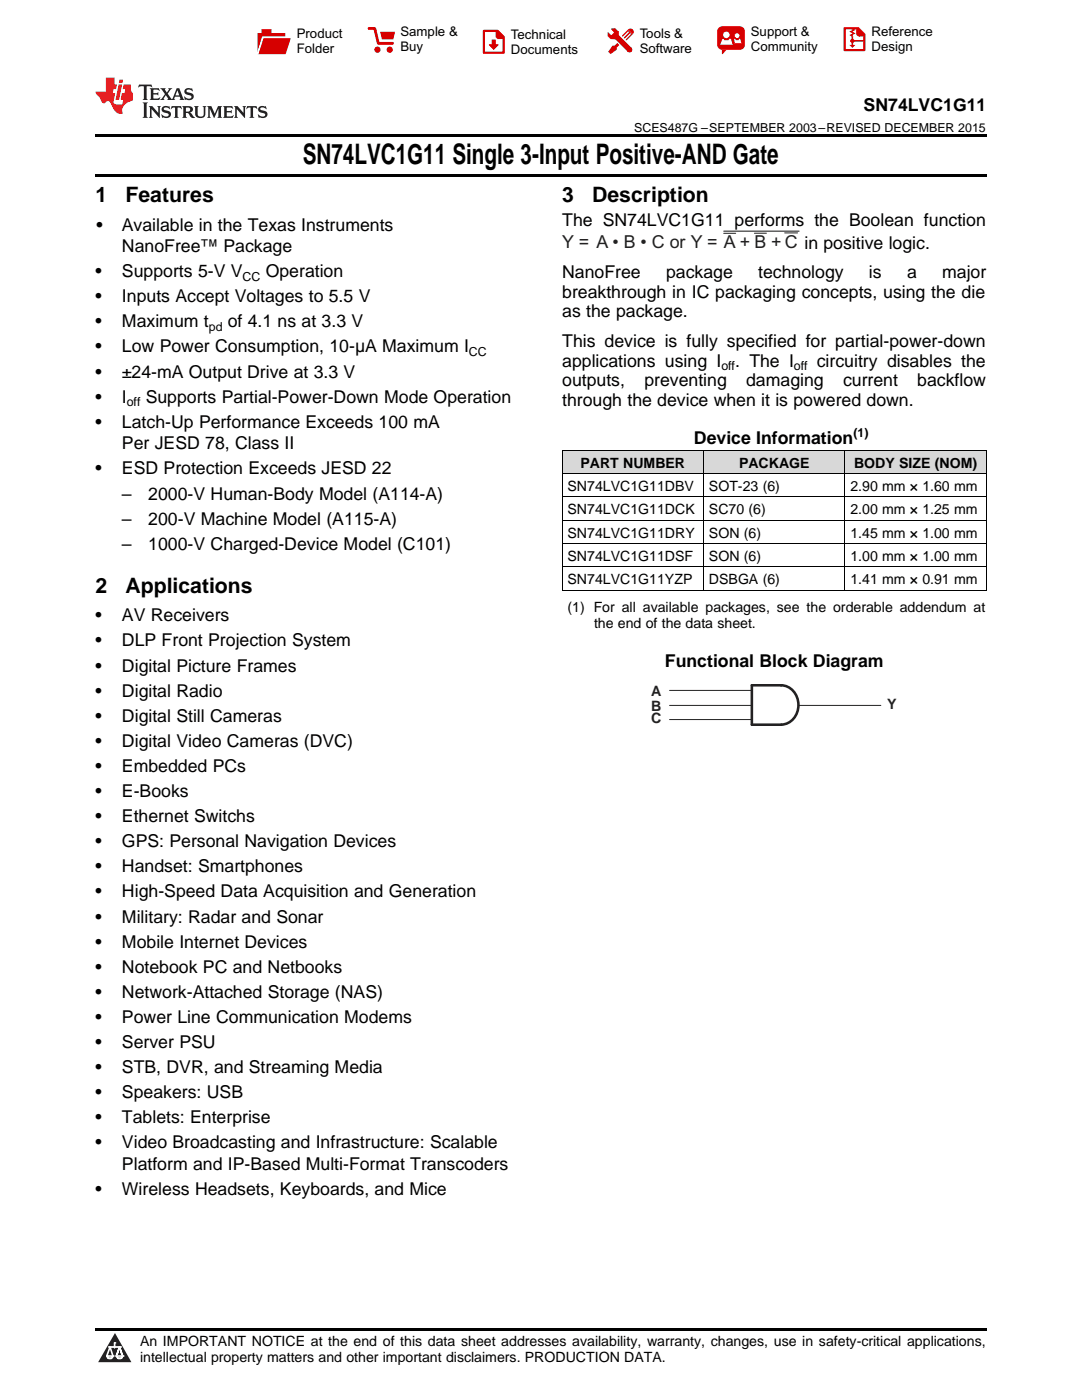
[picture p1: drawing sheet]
<svg xmlns="http://www.w3.org/2000/svg" width="216mm" height="279mm" viewBox="0 0 216 279" stroke-linecap="round" stroke-linejoin="round" font-family="sans-serif">
<defs><g id="words">
<text font-size="5.6" x="60.4" y="32.8">SN74LVC1G11 Single 3-Input Positive-AND Gate</text>
<g font-size="4.2">
<text x="19" y="40.4">1</text>
<text x="25" y="40.4">Features</text>
<text x="112.2" y="40.4">3</text>
<text x="118.2" y="40.4">Description</text>
<text x="19" y="118.3">2</text>
<text x="25" y="118.3">Applications</text>
</g>
<text font-size="3.6" fill="#231f20" x="112.2" y="49.5">Y = A • B • C or Y = A + B +C in positive logic.</text>
<g font-size="3.5">
<text x="172.3" y="22.2">SN74LVC1G11</text>
<text x="19.2" y="46.1">•</text>
<text x="24.3" y="46.1">Available in the Texas Instruments</text>
<text x="112.2" y="45">The SN74LVC1G11 performs the Boolean function</text>
<text x="24.3" y="50.3">NanoFree™ Package</text>
<text x="19" y="55.3">•</text>
<text x="24.3" y="55.3">Supports 5-V V</text>
<text x="53" y="55.3">Operation</text>
<text x="112.2" y="55.6">NanoFree</text>
<text x="112.2" y="59.4">breakthrough in IC packaging concepts, using the die</text>
<text x="132.9" y="55.6">package</text>
<text x="151.3" y="55.6">technology</text>
<text x="173.4" y="55.6">is</text>
<text x="181" y="55.6">a</text>
<text x="188" y="55.6">major</text>
<text x="19" y="60.3">•</text>
<text x="19" y="65.3">•</text>
<text x="24.3" y="60.3">Inputs Accept Voltages to 5.5 V</text>
<text x="24.3" y="65.3">Maximum t</text>
<text x="45.4" y="65.3">of 4.1 ns at 3.3 V</text>
<text x="112.2" y="63.3">as the package.</text>
<text x="19" y="70.3">•</text>
<text x="24.3" y="70.3">Low Power Consumption, 10-μA Maximum I</text>
<text x="112.2" y="69.3">This device is fully specified for partial-power-down</text>
<text x="19" y="75.4">•</text>
<text x="24.3" y="75.4">±24-mA Output Drive at 3.3 V</text>
<text x="112.2" y="73.2">applications using I</text>
<text x="112.2" y="77">outputs,</text>
<text x="128.6" y="77">preventing</text>
<text x="146.7" y="73.2">. The I</text>
<text x="148.9" y="77">damaging</text>
<text x="163" y="73.2">circuitry disables the</text>
<text x="168.2" y="77">current</text>
<text x="183" y="77">backflow</text>
<text x="19" y="80.4">•</text>
<text x="24.3" y="80.4">I</text>
<text x="29.1" y="80.4">Supports Partial-Power-Down Mode Operation</text>
<text x="112.2" y="80.9">through the device when it is powered down.</text>
<text x="19" y="85.4">•</text>
<text x="24.3" y="85.4">Latch-Up Performance Exceeds 100 mA</text>
<text x="24.3" y="89.6">Per JESD 78, Class II</text>
<text x="138.5" y="88.7">Device Information</text>
<text x="19" y="94.6">•</text>
<text x="24.3" y="94.6">ESD Protection Exceeds JESD 22</text>
<text x="24.3" y="99.7">–</text>
<text x="29.6" y="99.7">2000-V Human-Body Model (A114-A)</text>
<text x="24.3" y="104.8">–</text>
<text x="29.6" y="104.8">200-V Machine Model (A115-A)</text>
<text x="24.3" y="109.9">–</text>
<text x="29.6" y="109.9">1000-V Charged-Device Model (C101)</text>
<text x="19" y="124">•</text>
<text x="24.3" y="124">AV Receivers</text>
<text x="19" y="129">•</text>
<text x="24.3" y="129">DLP Front Projection System</text>
<text x="19" y="134">•</text>
<text x="24.3" y="134">Digital Picture Frames</text>
<text x="132.7" y="133">Functional Block Diagram</text>
<text x="19" y="139">•</text>
<text x="24.3" y="139">Digital Radio</text>
<text x="19" y="144">•</text>
<text x="19" y="149">•</text>
<text x="24.3" y="144">Digital Still Cameras</text>
<text x="24.3" y="149">Digital Video Cameras (DVC)</text>
<text x="19" y="154.1">•</text>
<text x="24.3" y="154.1">Embedded PCs</text>
<text x="19" y="159.1">•</text>
<text x="24.3" y="159.1">E-Books</text>
<text x="19" y="164.1">•</text>
<text x="24.3" y="164.1">Ethernet Switchs</text>
<text x="19" y="169.1">•</text>
<text x="24.3" y="169.1">GPS: Personal Navigation Devices</text>
<text x="19" y="174.1">•</text>
<text x="19" y="179.1">•</text>
<text x="24.3" y="174.1">Handset: Smartphones</text>
<text x="24.3" y="179.1">High-Speed Data Acquisition and Generation</text>
<text x="19" y="184.1">•</text>
<text x="24.3" y="184.1">Military: Radar and Sonar</text>
<text x="19" y="189.1">•</text>
<text x="24.3" y="189.1">Mobile Internet Devices</text>
<text x="19" y="194.1">•</text>
<text x="24.3" y="194.1">Notebook PC and Netbooks</text>
<text x="19" y="199.1">•</text>
<text x="24.3" y="199.1">Network-Attached Storage (NAS)</text>
<text x="19" y="204.2">•</text>
<text x="19" y="209.2">•</text>
<text x="24.3" y="204.2">Power Line Communication Modems</text>
<text x="24.3" y="209.2">Server PSU</text>
<text x="19" y="214.2">•</text>
<text x="24.3" y="214.2">STB, DVR, and Streaming Media</text>
<text x="19" y="219.2">•</text>
<text x="24.3" y="219.2">Speakers: USB</text>
<text x="19" y="224.2">•</text>
<text x="24.3" y="224.2">Tablets: Enterprise</text>
<text x="19" y="229.2">•</text>
<text x="24.3" y="229.2">Video Broadcasting and Infrastructure: Scalable</text>
<text x="24.3" y="233.4">Platform and IP-Based Multi-Format Transcoders</text>
<text x="19" y="238.4">•</text>
<text x="24.3" y="238.4">Wireless Headsets, Keyboards, and Mice</text>
</g>
<g font-size="2.9" fill="#231f20">
<text x="129.9" y="138.9">A</text>
<text x="129.9" y="141.8">B</text>
<text x="177" y="141.5">Y</text>
<text x="129.9" y="144.4">C</text>
</g>
<g font-size="2.8">
<text x="115.8" y="93.3">PART NUMBER</text>
<text x="147.5" y="93.3">PACKAGE</text>
<text x="170.4" y="93.3">BODY SIZE (NOM)</text>
<text x="113.2" y="98">SN74LVC1G11DBV</text>
<text x="141.5" y="98">SOT-23 (6)</text>
<text x="169.7" y="98">2.90 mm × 1.60 mm</text>
<text x="113.2" y="102.6">SN74LVC1G11DCK</text>
<text x="113.2" y="107.3">SN74LVC1G11DRY</text>
<text x="141.5" y="102.6">SC70 (6)</text>
<text x="141.5" y="107.3">SON (6)</text>
<text x="169.7" y="102.6">2.00 mm × 1.25 mm</text>
<text x="169.7" y="107.3">1.45 mm × 1.00 mm</text>
<text x="113.2" y="111.9">SN74LVC1G11DSF</text>
<text x="141.5" y="111.9">SON (6)</text>
<text x="169.7" y="111.9">1.00 mm × 1.00 mm</text>
<text x="113.2" y="116.6">SN74LVC1G11YZP</text>
<text x="141.5" y="116.6">DSBGA (6)</text>
<text x="169.7" y="116.6">1.41 mm × 0.91 mm</text>
<text x="113.2" y="122.1">(1) For all available packages, see the orderable addendum at</text>
<text x="118.5" y="125.3">the end of the data sheet.</text>
<text x="27.9" y="268.6">An IMPORTANT NOTICE at the end of this data sheet addresses availability, warranty, changes, use in safety-critical applications,</text>
<text x="27.9" y="271.8">intellectual property matters and other important disclaimers. PRODUCTION DATA.</text>
</g>
<g font-size="2.6">
<text x="59.2" y="7.6">Product</text>
<text x="59.2" y="10.6">Folder</text>
<text x="79.9" y="7.3">Sample &amp;</text>
<text x="79.9" y="10.2">Buy</text>
<text x="102" y="7.8">Technical</text>
<text x="102" y="10.8">Documents</text>
<text x="127.6" y="7.6">Tools &amp;</text>
<text x="127.6" y="10.6">Software</text>
<text x="149.8" y="7.2">Support &amp;</text>
<text x="149.8" y="10.2">Community</text>
<text x="173.9" y="7.3">Reference</text>
<text x="173.9" y="10.2">Design</text>
</g>
<g font-size="2.5">
<text x="126.5" y="26.3">SCES487G –SEPTEMBER 2003–REVISED DECEMBER 2015</text>
<text x="48.4" y="56">CC</text>
<text x="41.7" y="66">pd</text>
<text x="93.6" y="71">CC</text>
<text x="143.9" y="73.9">off</text>
<text x="158.4" y="73.9">off</text>
<text x="25.3" y="81.1">off</text>
<text x="170.3" y="87.2">(1)</text>
</g>
</g></defs>
<g fill="#d8d8d8">
<path d="M112.2 89.9h28.2v4.7h-28.2z"/>
<path d="M140.4 89.9h28.2v4.7h-28.2z"/>
<path d="M168.6 89.9h28.2v4.7h-28.2z"/>
</g>
<path d="M22.9 266l3.3 5.9h-6.6z" fill="#231f20"/>
<path d="M21.3 270.6h1.2l-.3 .5h-.3a.53 .53 0 0 1-.6-.5z" fill-rule="evenodd" fill="#fff"/>
<path d="M21.3 270.6h1.2l-.3 .5h-.3a.53 .53 0 0 1-.6-.5z" fill="none" stroke="#231f20" stroke-width=".33"/>
<path d="M21.3 270.6l1.2 .1-.3 .4h-.5z" fill="none" stroke="#fff" stroke-width=".33"/>
<path d="M22.9 268.9h.1" fill="none" stroke="#fff" stroke-width=".33"/>
<path d="M22.9 268v.9z" fill="#fff"/>
<path d="M22.9 268v.9z" fill="none" stroke="#fff" stroke-width=".33"/>
<circle cx="22.9" cy="268" r=".16" fill="#fff"/>
<path d="M21.8 268.8h.1" fill="none" stroke="#fff" stroke-width=".33"/>
<path d="M21.8 268.8h2.2z" fill="#fff"/>
<path d="M21.8 268.8h2.2z" fill="none" stroke="#fff" stroke-width=".33"/>
<circle cx="24" cy="268.8" r=".16" fill="#fff"/>
<path d="M23.2 270.6h.1" fill="none" stroke="#fff" stroke-width=".33"/>
<path d="M23.8 268.8l-.6 1.8z" fill="#fff"/>
<path d="M23.8 268.8l-.6 1.8z" fill="none" stroke="#fff" stroke-width=".33"/>
<path d="M23.8 268.8l.7 1.8z" fill="#fff"/>
<path d="M23.8 268.8l.7 1.8z" fill="none" stroke="#fff" stroke-width=".33"/>
<path d="M24.4 270.6h.1" fill="none" stroke="#fff" stroke-width=".33"/>
<circle cx="21.3" cy="270.6" r=".16" fill="#fff"/>
<path d="M22 268.8l-.7 1.8z" fill="#fff"/>
<path d="M22 268.8l-.7 1.8z" fill="none" stroke="#fff" stroke-width=".33"/>
<path d="M22 268.8l.5 1.8z" fill="#fff"/>
<path d="M22 268.8l.5 1.8z" fill="none" stroke="#fff" stroke-width=".33"/>
<circle cx="22.5" cy="270.6" r=".16" fill="#fff"/>
<path d="M23.3 270.6h1.2a.63 .63 0 0 1-.6 .5 .63 .63 0 0 1-.6-.5z" fill-rule="evenodd" fill="#fff"/>
<path d="M23.3 270.6h1.2a.63 .63 0 0 1-.6 .5 .63 .63 0 0 1-.6-.5z" fill="none" stroke="#231f20" stroke-width=".33"/>
<path d="M23.3 270.6h1.2l-.4 .5h-.5z" fill="none" stroke="#fff" stroke-width=".33"/>
<path d="M23.2 270.6h.1" fill="none" stroke="#fff" stroke-width=".33"/>
<circle cx="24.5" cy="270.6" r=".16" fill="#fff"/>
<path d="M19 34.8h177.8v.5h-177.8zM19 26.8h177.8v.6h-177.8zM19 265.1h177.8v.5h-177.8z" fill="#000"/>
<path d="M155.8 136.8a4 4 0 0 1 3.4 2.9 4 4 0 0 1-1.4 4.2l-1.2 .6-.7 .1h-5.9v-7.8h5.9" fill="none" stroke="#231f20" stroke-width=".51"/>
<path d="M144.4 46.1h15.1M144.4 46.6h2.4M150.5 46.5h2.4M156.6 46.5h2.5M133.6 137.8h16.3M133.6 143.6h16.3M133.6 140.8h16.3M159.3 140.8h16.5" fill="none" stroke="#231f20" stroke-width=".2"/>
<path d="M112.2 99.2h84.6M112.2 94.5h84.6M112.2 89.9h84.6M112.2 89.9v28M140.4 89.9v28M168.6 89.9v28M196.8 89.9v28M112.2 117.8h84.6M112.2 113.2h84.6M112.2 108.5h84.6M112.2 103.8h84.6" fill="none" stroke="#000" stroke-width=".2"/>
<path d="M27.7 16.9l-.1 .6 .6-.3h.5v.2v2.2l-.2 .4h1l-.2-.4v-2.2v-.2h.5l.6 .3-.2-.6zM29.9 17.6l.2 .4v1.6l-.2 .4h1.9l.1-.6a1.09 1.09 0 0 1-1.3 .1v-.6h.6l.4 .2v-.7l-.2 .2h-.8v-.6l.2-.1a1.01 1.01 0 0 1 1 .3l-.1-.6zM32 17.6l.9 1.2-1 1.2h.9l-.2-.3 .5-.7 .5 .7-.3 .3h1.7l-.2-.3 .1-.4h1l.1 .4-.2 .3h1l-.3-.4-.7-2h-.5l-1 2.2-.8-1.1 .9-1.1h-.9l.2 .2-.4 .7-.4-.7 .2-.2zM35.4 18l.4 1h-.8zM37 17.7a.66 .66 0 0 0-.2 .8 .66 .66 0 0 0 .6 .4l.7 .2 .1 .2a.8 .8 0 0 1-.7 .4 .8 .8 0 0 1-.7-.5l.1 .8 .2-.2a.94 .94 0 0 0 1.1 .1 .94 .94 0 0 0 .4-.9 1.48 1.48 0 0 0-1.3-.6v-.4a1.1 1.1 0 0 1 1.2 .2l-.2-.6-.2 .1-.5-.1zM28.5 20.4l.2 .4v2.3l-.2 .4h1l-.2-.4v-2.3l.2-.4zM29.7 21.2l.2 .4v1.5l-.2 .4h.8l-.3-.4 .1-1.3 1.6 1.8v-2l.2-.4h-.7l.2 .2v1.1l-1.2-1.3zM32.5 21.3a.66 .66 0 0 0-.2 .8 .66 .66 0 0 0 .6 .4l.6 .2 .2 .2a.8 .8 0 0 1-.8 .4 .8 .8 0 0 1-.7-.5l.2 .7 .2-.1a.94 .94 0 0 0 1 .1 .94 .94 0 0 0 .5-1 1.47 1.47 0 0 0-1.3-.6l-.1-.3a1.1 1.1 0 0 1 1.3 .2l-.2-.6-.2 .1-.5-.2zM34.3 21.2l-.2 .6a.64 .64 0 0 1 .8-.3v1.6l-.2 .4h1l-.3-.4 .1-1.6a.66 .66 0 0 1 .8 .3l-.2-.6zM36.3 21.2l.3 .4v1.5l-.3 .4h1l-.2-.2v-.7h.5l.1 .1a.8 .8 0 0 0 1.2 .7l-1-1a.62 .62 0 0 0 .6-.5 .62 .62 0 0 0-.6-.7zM37.1 21.5h.1a.48 .48 0 0 1 .6 0 .48 .48 0 0 1 .1 .6l-.2 .1-.6 .1zM38.7 21.2l.2 .2a2.29 2.29 0 0 0 .4 2 1.05 1.05 0 0 0 1.7-.7v-1.3l.2-.2h-.8l.2 .4v1.1a.61 .61 0 0 1-.6 .6 .61 .61 0 0 1-.6-.6v-1.1l.3-.4zM41.3 21.2l.3 .4v1.5l-.3 .4h.8l-.2-.4v-1.4l.8 1.9 .9-1.9v1.4l-.2 .4h.9l-.2-.4v-1.5l.2-.4h-.8l-.7 1.5-.6-1.5zM44.5 21.2l.2 .4v1.5l-.2 .4h1.9l.2-.6a1.1 1.1 0 0 1-1.4 .2v-.7h.6l.4 .2v-.6l-.2 .1-.8 .1v-.6l.2-.1a1.02 1.02 0 0 1 1.1 .2l-.2-.5zM46.7 21.2l.2 .4v1.5l-.2 .4h.8l-.3-.4 .1-1.3 1.6 1.8v-2l.2-.4h-.7l.2 .2v1.1l-1.2-1.3zM49.3 21.2l-.1 .6a.64 .64 0 0 1 .8-.3v1.6l-.3 .4h1l-.2-.4v-1.6a.66 .66 0 0 1 .8 .3l-.1-.6zM51.7 21.3a.66 .66 0 0 0-.2 .7 .66 .66 0 0 0 .7 .5l.6 .2 .1 .2a.8 .8 0 0 1-.7 .4 .8 .8 0 0 1-.7-.5l.1 .7 .2-.1a.94 .94 0 0 0 1.1 .1 .94 .94 0 0 0 .4-1 1.48 1.48 0 0 0-1.2-.6l-.1-.3a1.1 1.1 0 0 1 1.2 .2l-.2-.6-.1 .1-.6-.2z" fill="#231f20"/>
<path d="M21.1 15.5v2.8h-2v.4l.9 .9a.96 .96 0 0 0 1 1 .59 .59 0 0 1 .5-.4 .59 .59 0 0 1 .5 .3l.4 .8a1.61 1.61 0 0 0 2.1 1.3 1.63 1.63 0 0 1 1.1-2.2l.9-.3v-1.5a1.6 1.6 0 0 1-.4-1.7h-1.4l-.2 .9h.5l-.2 .8h-.5l-.2 1v.3h.5l-.2 .9h-.7a.74 .74 0 0 1-1-.6l.3-1.6h-.5l.2-.8h.5l.1-.9h-.4v-1.4zM23.7 16.9l-.7 3h.8l.6-3zM23.8 15.9l-.1 .7h.7l.2-.7z" fill="#ee1d23"/>
<g fill="#d60000">
<path d="M52.2 5.8h2v.8h2.7v4.2h-5.5v-4.2h.8z" fill-rule="evenodd"/>
<path d="M52.5 7.5h5.6l-1.1 3.3h-5.6z" fill-rule="evenodd"/>
</g>
<path d="M52.4 7.4h5.7v.1h-5.6l-1.1 3.3z" fill-rule="evenodd" fill="#fff"/>
<path d="M52.4 7.4h5.7v.1h-5.6l-1.1 3.3z" fill="none" stroke="#fff" stroke-width=".2"/>
<path d="M73.6 5.7h1.2l.7 2.9h2.8" fill="none" stroke="#d60000" stroke-width=".55"/>
<g fill="#d60000">
<path d="M75.9 6.3h2.9l-.3 1.6h-2.3z" fill-rule="evenodd"/>
<circle cx="75.3" cy="9.9" r=".62"/>
<circle cx="77.8" cy="9.9" r=".62"/>
</g>
<path d="M96.6 6.2h2.7l1.2 1.2v3.1h-3.9z" fill="none" stroke="#d60000" stroke-width=".44"/>
<g fill="#d60000">
<path d="M98.1 7.9h.8v1h.6l-1 1.1-.9-1v-.1h.5z" fill-rule="evenodd"/>
<path d="M98.9 6.2h.4l1.2 1.2v.4h-1.2l-.4-.4z" fill-rule="evenodd"/>
<path d="M122 5.7h.8l.6 .6 .1 .7 2.5 2.5-.7 .8-2.4-2.3-1.1-.2-.6-.6v-.8l.8 .6 .4-.4v-.2l-.4-.5z" fill-rule="evenodd"/>
<path d="M122.2 9.1h.5l.5-.5 .4 .4-.5 .5-.1 .4-1.2 .9-.4-.5z" fill-rule="evenodd"/>
<path d="M125.3 5.9a.67 .67 0 0 1 1 0 .67 .67 0 0 1 0 .9z" fill-rule="evenodd"/>
<path d="M125.3 5.9l1 .9-1.2 1.2h-.2v-.2l.9-.9 .1-.2h-.2l-1 1h-.2v-.2l1-1v-.2h-.2l-1 1h-.2v-.2z" fill-rule="evenodd"/>
<circle cx="125.6" cy="9.9" r=".54"/>
</g>
<path d="M123.4 6.3l-.1 .7" fill="none" stroke="#d60000" stroke-width=".2"/>
<g fill="#d60000">
<path d="M143.4 5.5l.7-.2h3.6a.95 .95 0 0 1 .9 .9v2.8a.95 .95 0 0 1-.9 .9h-3.6a.95 .95 0 0 1-1-.9v-2.8z" fill-rule="evenodd"/>
<path d="M144 9.9h1l-.8 .9h-.2z" fill-rule="evenodd"/>
</g>
<g fill="#fff">
<path d="M146.6 8.6h1.3z"/>
<path d="M144.1 7.8h.3l.1 .2h.8l.2-.2h.3l.4 1.1h-2.5z" fill-rule="evenodd"/>
<path d="M146.5 7.8h.2l.2 .2h.5l.1-.2h.2l.2 .8h-1.3z" fill-rule="evenodd"/>
<circle cx="144.9" cy="6.9" r=".65"/>
<circle cx="147.1" cy="7.1" r=".48"/>
</g>
<path d="M168.5 5.6h2.7l1.3 1.3v3.1h-4z" fill="none" stroke="#d60000" stroke-width=".44"/>
<path d="M170.1 7.3v1.8M170.1 8.1h2.3" fill="none" stroke="#d60000" stroke-width=".3"/>
<g fill="#d60000">
<path d="M170.9 5.6h.3l1.3 1.3v.4h-1.1l-.5-.6z" fill-rule="evenodd"/>
<circle cx="170.1" cy="8.1" r=".42"/>
<circle cx="171.4" cy="6.7" r=".55"/>
</g>
<g fill="#d60000">
<path d="M169.5 9h1.2l-.6 .5z"/>
<path d="M169.8 5.8h.6l.3 .2-.6 .3 .6 .4-.7 .3 .2 .3h-.2l-.5-.3 .6-.3-.6-.4 .6-.3z"/>
</g>
<use href="#words"/>
</svg>
